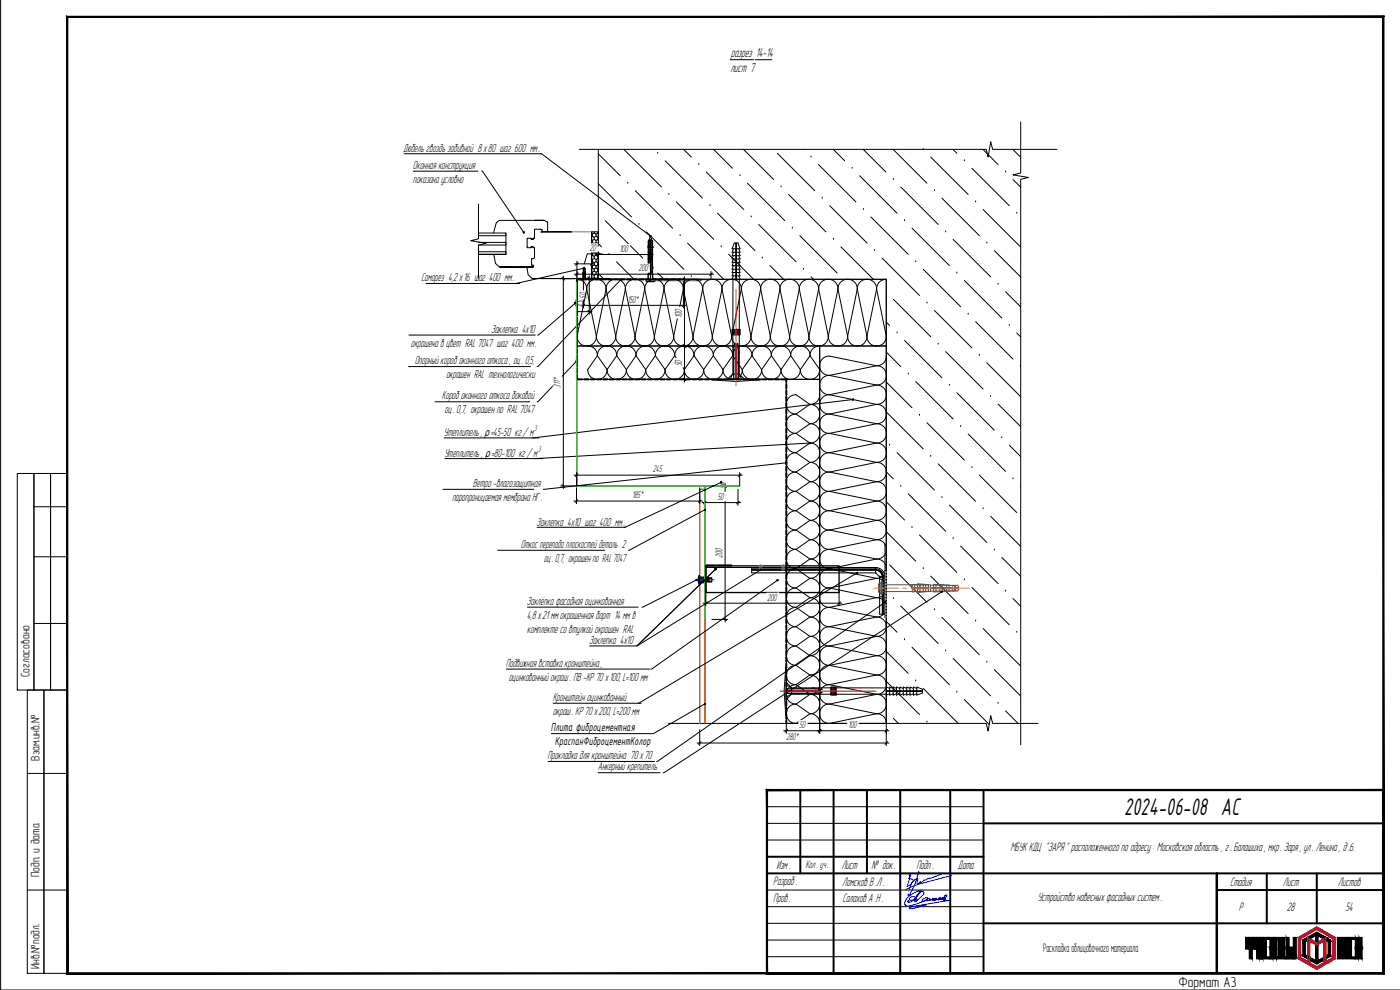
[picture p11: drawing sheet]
<svg xmlns="http://www.w3.org/2000/svg" width="420mm" height="297mm" viewBox="0 0 420 297" stroke-linecap="round" stroke-linejoin="round" font-family="sans-serif">
<defs><g id="words">
<text font-size="7.9" x="337.4" y="244.5">2024-06-08 АС</text>
<text font-size="4.4" x="353.7" y="296">Формат А3</text>
<g font-size="4">
<text x="219.4" y="17.1">разрез 14-14</text>
<text x="219.2" y="21.5">лист 7</text>
</g>
<g font-size="3.8">
<text x="165.3" y="219.4">Плита фиброцементная</text>
<text x="166.5" y="223.6">КраспанФиброцементКолор</text>
<text x="303.2" y="255.4">МБУК КДЦ &quot;ЗАРЯ &quot; расположенного по адресу : Московская область , г. Балашиха , мкр. Заря , ул. Ленина , д .6.</text>
<text x="233" y="260.8">Изм .</text>
<text x="252.5" y="260.8">Лист</text>
<text x="261.5" y="260.8">№ док .</text>
<text x="275.1" y="260.8">Подп .</text>
<text x="287.5" y="260.7">Дата</text>
<text x="232.1" y="265.6">Разраб .</text>
<text x="252.8" y="265.7">Ломсков В .Л .</text>
<text x="369.1" y="265.8">Стадия</text>
<text x="385" y="265.8">Лист</text>
<text x="401.5" y="265.8">Листов</text>
<text x="232.1" y="270.6">Пров .</text>
<text x="252.8" y="270.7">Салахов А .Н .</text>
<text x="311.5" y="270.3">Устройство навесных фасадных систем .</text>
<text x="371.8" y="273.3">Р</text>
<text x="386.2" y="273.3">28</text>
<text x="403.8" y="273.3">54</text>
</g>
<g font-size="3.7">
<text x="8.9" y="203.2" transform="rotate(-90 8.9 203.2)">Согласовано</text>
<text x="11.9" y="228.2" transform="rotate(-90 11.9 228.2)">Взам.инв.№</text>
<text x="11.9" y="263.2" transform="rotate(-90 11.9 263.2)">Подп. и дата</text>
<text x="313.1" y="285.8">Раскладка облицовочного материала</text>
<text x="11.9" y="290.7" transform="rotate(-90 11.9 290.7)">Инв.№подл.</text>
</g>
<g font-size="3.6">
<text x="121" y="45.7">Дюбель гвоздь забивной 8 х80 шаг 600 мм.</text>
<text x="123.9" y="50.6">Оконная конструкция</text>
<text x="123.9" y="54.8">показана условно</text>
<text x="126.4" y="84.3">Саморез 4,2 х16 шаг 400 мм.</text>
<text x="147.4" y="99.8">Заклепка 4x10</text>
<text x="123.3" y="104">окрашена в цвет RAL 7047 шаг 400 мм.</text>
<text x="124.5" y="109.3">Опорный короб оконного откоса , оц. 0,5,</text>
<text x="133.9" y="113.5">окрашен RAL технологически</text>
<text x="132.6" y="119.8">Короб оконного откоса боковой</text>
<text x="133.4" y="124">оц. 0,7, окрашен по RAL 7047</text>
<text x="133.2" y="130.8">Утеплитель , ρ=45-50 кг/ м</text>
<text x="133.4" y="137">Утеплитель , ρ=80-100 кг/ м</text>
<text x="141.9" y="146.1">Ветро -влагозащитная</text>
<text x="135.7" y="150.3">паропроницаемая мембрана НГ .</text>
<text x="161" y="157.7">Заклепка 4x10 шаг 400 мм.</text>
<text x="156.3" y="164.4">Откос перепада плоскостей деталь 2</text>
<text x="163.2" y="168.6">оц. 0,7, окрашен по RAL 7047</text>
<text x="158.2" y="181.4">Заклёпка фасадная оцинкованная</text>
<text x="158.2" y="185.6">4,8 х21 мм окрашенная борт 14 мм в</text>
<text x="158.2" y="189.9">комплекте со втулкой окрашен RAL</text>
<text x="176.8" y="193.3">Заклепка 4x10</text>
<text x="151.8" y="200">Подвижная вставка кронштейна ,</text>
<text x="152.7" y="204.2">оцинкованный окраш . ПВ -КР 70 х100, L=100 мм</text>
<text x="165.9" y="210.3">Кронштейн оцинкованный</text>
<text x="165.9" y="214.5">окраш. КР 70 х200, L=200 мм</text>
<text x="164.4" y="227.7">Прокладка для кронштейна 70 х70</text>
<text x="179.4" y="231.1">Анкерный крепитель</text>
</g>
<text font-size="3.3" x="241.7" y="260.3">Кол . уч.</text>
<g font-size="3">
<text x="176.9" y="75.4">20*</text>
<text x="185.9" y="75.6">100</text>
<text x="191.6" y="81.5">200</text>
<text x="176" y="89.6" transform="rotate(-90 176 89.6)">50</text>
<text x="188.3" y="90.8">150*</text>
<text x="204.6" y="95.3" transform="rotate(-90 204.6 95.3)">100</text>
<text x="204.6" y="109.9" transform="rotate(-90 204.6 109.9)">50</text>
<text x="168.3" y="116.4" transform="rotate(-90 168.3 116.4)">311*</text>
<text x="195.9" y="141.8">245</text>
<text x="189.7" y="149.5">185*</text>
<text x="215.4" y="150">50</text>
<text x="216.8" y="167.5" transform="rotate(-90 216.8 167.5)">200</text>
<text x="230.2" y="180.2">200</text>
<text x="239.9" y="218.4">50</text>
<text x="254.5" y="218.4">100</text>
<text x="236" y="222.1">280*</text>
</g>
<g font-size="2.5">
<text x="160.3" y="129.3">3</text>
<text x="161.5" y="135.6">3</text>
</g>
<g font-size=".5">
<text x="194.7" y="82" transform="rotate(90 194.7 82)">8/60</text>
<text x="195.3" y="82.2" transform="rotate(90 195.3 82.2)">MUNGO MPD-S</text>
</g>
</g></defs>
<path d="M179.6 44.8v39M175.1 83.8h90.9v133.3" fill="none" stroke="#000" stroke-width=".3"/>
<!-- layer: 0 -->
<g fill="none" stroke="#000" stroke-width=".3">
<path d="M.2 .1v296.9h420M219.1 17.9h7M226.6 17.9h5M306.3 36.6v15.3l-2.3 .6 4.6 .7-2.3 .6v169.7M121.3 46.1h41.2M124 51.4h19.4M144.5 51.4h.3l12.4 18.3M162.3 46.1l32.9 24.7M173.8 44.8h122.2l.5 2.3 .8-4.6 .6 2.3h19.3M143.6 61.2v10.5l-2.3 .5 4.6 .8-2.3 .6v9.9M172.3 79.2h6.1M173.1 78.4v5.9"/>
<path d="M173.5 78.8l-.8 .8M177.6 69.6h2v14h-2zM177.6 70.1l.2 .1M177.6 72l.2 .1M177.6 73.9l.2 .1M177.6 75.8l.2 .2M177.6 77.7l.2 .2M177.6 79.6l.2 .2M177.6 78.4v4.8M177.8 70.2v.7M177.8 72.1v.7M177.8 74v.7"/>
<path d="M177.8 76v.6M177.8 77.9v.6M177.8 79.8v.6M177.8 70.9l-.2 .1M177.8 72.8l-.2 .1M177.8 74.7l-.2 .1M177.8 76.6l-.2 .1M177.8 78.5l-.2 .1M177.8 70.9l.5 .3M177.8 72.8l.5 .3M177.8 74.7l.5 .3M177.8 76.6l.5 .3"/>
<path d="M177.8 78.5l.5 .3M177.9 78.8l-.7 .8M178.3 69.6v.3M178.3 71.2v.6M178.3 73.1v.6M178.3 75v.6M178.3 76.9v.6M178.3 78.8v.6M178.3 69.9l-.5 .3M178.3 71.8l-.5 .3M178.3 73.7l-.5 .3M178.3 75.6l-.5 .4"/>
<path d="M178.3 77.5l-.5 .4M178.3 79.4l-.5 .4M178.3 69.9l.6 .3M178.3 71.8l.6 .3M178.3 73.7l.6 .3M178.3 75.6l.6 .4M178.3 77.5l.6 .4M178.3 79.4l.6 .4M178.8 76.4h17.2M178.9 70.2v.7M178.9 72.1v.7M178.9 74v.7"/>
<path d="M178.9 76v.6M178.9 77.9v.6M178.9 79.8v.6M178.9 70.9l-.6 .3M178.9 72.8l-.6 .3M178.9 74.7l-.6 .3M178.9 76.6l-.6 .3M178.9 78.5l-.6 .3M178.9 70.9l.5 .3M178.9 72.8l.5 .3M178.9 74.7l.5 .3M178.9 76.6l.5 .3"/>
<path d="M178.9 78.5l.5 .3M179.4 69.6v.3M179.4 71.2v.6M179.4 73.1v.6M179.4 75v.6M179.4 76.9v.6M179.4 78.8v.6M179.4 69.9l-.5 .3M179.4 71.8l-.5 .3M179.4 73.7l-.5 .3M179.4 75.6l-.5 .4M179.4 77.5l-.5 .4"/>
<path d="M179.4 79.4l-.5 .4M179.4 69.9l.2 .1M179.4 71.8l.2 .1M179.4 73.7l.2 .1M179.4 75.6l.2 .1M179.4 77.5l.2 .1M179.4 79.4l.2 .1M179.6 71.1l-.2 .1M179.6 73l-.2 .1M179.6 74.9l-.2 .1M179.6 76.8l-.2 .1M179.6 78.7l-.2 .1"/>
<path d="M179.6 75.6v5.4M180 76l-.8 .8M180.7 76.2h-4.4l-1 3M195.2 75.6v8.8M195.6 76l-.8 .8M127.8 85.1h28.2M168.2 83.6h15.1M168.7 83.2l.8 .8M169.1 82.8v63.8M172.3 82.3h41.9M172.7 91l-11.1 9.5h-.2M172.8 83.5h4.9"/>
<path d="M173.4 93.5h4.3M173.5 81.9l-.8 .8M174.3 83.6v.1h2.1v-.1M174.3 91.6h31.6M175 81.9v.2l.7-.2-.8 .2 .1 .1M175 82.2v.2l.7-.2-.8 .3 .1 .1M175 82.6v.2l.7-.2-.8 .2 .1 .1M175 82.9v.2l.7-.2-.8 .2 .1 .1M175 81.7l.7-.1-.8 .2 .1 .1M175 83.2v.4M175.1 80.7l.2-.3-.2 1.1zM175.1 83.7v8.7"/>
<path d="M175.2 80.5l-20.6 4.6M175.5 91.2l-.8 .8M175.6 83.5l.1 .1M175.6 83.1l-.6 .1M175.6 80.7l-.6 1M175.6 81.5v-.9l-.3-.2-.3 .2v1.1M175.6 81.8v-.2l-.6 .3M175.6 82.2v-.2l-.6 .2M175.6 82.5v-.2l-.6 .3M175.6 82.8v-.2l-.6 .3M175.7 83.2l-.6 .2M175.7 83.2l-.5 .2 .4-.1"/>
<path d="M175.7 83.2l-.1 .3M176.4 93.1l.8 .8M176.4 83.1l.8 .8M176.8 82.7v11.6M177.6 81.5l.2 .2M177.8 81.7v.6M177.8 80.4l-.2 .1M177.8 82.3l-.2 .1M177.8 80.4l.5 .3M177.8 82.3l.5 .3M178.3 80.7v.7M178.3 82.6v.7"/>
<path d="M178.3 81.4l-.5 .3M178.3 83.3l-.5 .3-.2-.2M178.3 83.3l.6 .3 .5-.3M178.3 81.4l.6 .3M178.9 81.7v.6M178.9 80.4l-.6 .3M178.9 82.3l-.6 .3M178.9 80.4l.5 .3M178.9 82.3l.5 .3M179.4 80.7v.7M179.4 82.6v.7M179.4 81.4l-.5 .3"/>
<path d="M179.4 81.4h.2M179.4 83.3h.2M179.6 80.6l-.2 .1M179.6 82.5l-.2 .1M186.3 83.9l-24.9 26.1h-.2M196.4 83.8h14v.4h-14zM204.6 83.8h4.8M205 83.4l.8 .8M205.1 83.7v8.7M205.4 83v31.6M205.5 91.2l-.8 .8M213.4 81.5v2.4"/>
<path d="M213.8 81.9l-.8 .8M122.6 110h36.6M122.7 100.5h37.9M173 108.4l-11.6 12.2h-.2M204.6 113.8h4.8M204.6 103.8h4.8M205 113.4l.8 .8M205 103.4l.8 .8M256 119.9l-96.3 11.5M130.6 120.6h28.4M133.3 131.4h28.5M133.5 137.6h29.4"/>
<path d="M236 138.9l-72.9 7.9M243.1 132.9l-82.6 4.7M5.2 142.1h5v64.9h-5zM10.2 142.1h5v64.9h-5zM10.2 152h10M15.2 142.1h5v64.9h-5zM132.9 146.8h27.3M161.2 158.2h26.6M168.3 145.8h4.8M168.7 145.4l.8 .8M172.2 150.3h38.6M172.3 142.6h50.5"/>
<path d="M173 146.3v4.8M173 141.8v3.8M173.4 150l-.8 .7M173.4 142.2l-.7 .8M210 146.3v4.8M210.4 150l-.8 .7M210.7 150.8h11.6M211.5 146.8v4.8M211.6 152.9l-23 12.2M211.9 150.4l-.8 .8M213.6 145.8h4.8M216.4 144.7l-29 13.5"/>
<path d="M217.2 145.4l.8 .8M217.6 145v41.6M221.5 146.8v4.8M221.9 150.4l-.8 .8M222 141.8v3.8M222.4 142.2l-.8 .8M10.2 167.1h10M149.4 165.1h32.1M209 174l-16.3 8.2M211.8 170.3h51M211.8 177v4.8M214.8 170.8l-23.6 23"/>
<path d="M225.6 170.9h37.2a2.19 2.19 0 0 1 2.2 2.2v11.2M225.6 170.7h37.2M225.6 171h37.2M225.6 170.3v1.6h37.2M228.3 171l-37.4 22.8M233.3 174.1l-38 26.7M251.8 177v4.8M257.2 171.9l-65.7 39.1M262.8 170.3a2.8 2.8 0 0 1 2.8 2.8M262.8 170.7a2.4 2.4 0 0 1 2.4 2.4M262.8 171.1a2 2 0 0 1 2 2v11.2M262.8 171a2.04 2.04 0 0 1 2 2.1v11.2"/>
<path d="M262.8 170.7h.1M262.8 171.9h.1M262.8 171.9l1.2 1.2M262.8 170.3v1.6M264 173.1h.1M264 173.1v11.2h1.6v-11.2M264 173.1h1.6M265.2 173.1h.1M265.2 173.1v11.2M265.6 163.3h.4v14h-.4zM265.6 171.2h.4v14h-.4zM282.6 177.6l-83.5 54.2"/>
<path d="M10.2 187.1h10M158.3 182.2h33.2M177 193.8h13.8M211 181h41.6M212.2 180.6l-.8 .8M213.7 185.9h4.7M217.2 185.4l.8 .8M252.2 180.6l-.8 .8M265.6 180.7l-68.5 47.8M8.2 207h5v85h-5zM13.2 207h7v85h-7zM152 200.8h43"/>
<path d="M166 211h26.4M200.6 217.1h95.4l.5 2.2 .8-4.6 .6 2.4h13.6M210 218.9v4.8M211.6 211.2l-15.5 8.9h-30.6M235.2 219.3h31.6M236 217.1v3M236.4 218.8l-.8 .9M246 217.1v3M246.4 218.8l-.8 .9M266 217.1v6.6M266.4 218.8l-.8 .9M8.2 232.1h12"/>
<path d="M164.5 228.5h31.9M179.5 231.8h18.6M209.2 222.9h57.6M210.4 222.5l-.8 .8M266.4 222.5l-.8 .8M8.2 267h12"/>
</g>
<g fill="#fff" stroke="#fff" stroke-width=".3">
<path d="M188.2 88.6v2.4l3.8-2.4zM188.2 91l3.8-2.4v2.4z"/>
<path d="M173.9 87.3v2.4h2.4zM173.9 87.3h2.4v2.4z"/>
<path d="M176.8 73.2v2.4l3.3-2.4zM176.8 75.6l3.3-2.4v2.4z"/>
<path d="M202.4 107.6v2.4h2.4zM202.4 107.6h2.4v2.4z"/>
<path d="M202.4 92.2v3.2h2.4zM202.4 92.2h2.4v3.2z"/>
<path d="M214.6 164.1v3.5h2.4zM214.6 164.1h2.4v3.5z"/>
<path d="M230.1 178v2.4l3.5-2.4zM230.1 180.4l3.5-2.4v2.4z"/>
<path d="M235.9 219.9v2.4l4.2-2.4zM235.9 222.3l4.2-2.4v2.4z"/>
<path d="M215.3 147.8v2.4l2.4-2.4zM215.3 150.2l2.4-2.4v2.4z"/>
<path d="M239.8 216.2v2.5l2.4-2.5zM239.8 218.7l2.4-2.5v2.5z"/>
<path d="M254.4 216.2v2.5l3.2-2.5zM254.4 218.7l3.2-2.5v2.5z"/>
<path d="M189.6 147.3v2.4l3.8-2.4zM189.6 149.7l3.8-2.4v2.4z"/>
<path d="M166.1 112.9v3.6h2.4zM166.1 112.9h2.4v3.6z"/>
<path d="M195.9 139.6v2.4l3.3-2.4zM195.9 142l3.3-2.4v2.4z"/>
<path d="M191.5 79.3v2.4l3.5-2.4zM191.5 81.7l3.5-2.4v2.4z"/>
<path d="M185.8 73.3v2.5l3.2-2.5zM185.8 75.8l3.2-2.5v2.5z"/>
</g>
<!-- layer: MPD-S -->
<g fill="none" stroke="#000" stroke-width=".3">
<path d="M194.6 72.3v.4v-.4M194.6 73.7l-.2 .5 .3-.5M194.6 73.3v.4v-.4M194.6 74.7v-.4v.4M194.6 79.5v.5l.1-.5M194.6 78.5v.4zM194.6 77.5v.4zM194.6 76.4v.4zM194.6 75.4v.4l.1-.4M194.6 75.3l.5 .3-.1 .2-.4 .1v.4l.4 .1M194.6 72.4l.4 .1v.2l-.4 .1v.4l.5 .3-.4 .3M194.6 72.7h.1"/>
<path d="M194.6 74.7h.1M194.6 74.3h.1M194.6 73.3h.1M194.6 80l-.2 .4 .3-.4M194.6 78.9h.1M194.6 77.4h.4M194.6 77.9h.1M194.6 76.3l.4 .1M194.6 76.8h.1M194.6 75.8h.1M194.7 74.2l.4 .3-.1 .3-.4 .1v3.5l.4 .1M194.7 72.4v.4"/>
<path d="M194.7 73.2v1.6M194.7 75.3v.6M194.7 76.3v.6M194.7 77.4v.5M194.7 78.4v.6M194.7 79.4v1.7M194.8 72.1l.4-1.3 .4 1.3M194.9 71.7v.3M195 78.5l.1 .2-.5 .3v.4l.4 .1 .1 .2-.4 .3M195 77.4v.5l-.4 .1v.4l.4 .1M195 76.4v.5h-.4v.5h.4M195.1 72.3h-.5l.5-.3v9.7"/>
<path d="M195.5 72h-.2l-.1 1 .2 .5-.2 .5 .2 .5-.2 .6 .2 .5-.2 .5 .2 .5-.2 .5 .2 .6-.2 .5 .2 .5-.2 .5 .2 .5-.2 .5 .2 .6-.3 .8M195.5 72l.4 .3h-.6M195.5 71.7v.3M195.7 72.8v.4M195.7 73.7l-.4 .3 .1 .3h.5v.4l-.5 .1-.1 .3 .6 .3v.4h-.5l-.1 .3 .6 .3v.4l-.6 .3 .1 .3 .5 .1v.4l-.6 .3 .1 .2 .5 .1v.4l-.5 .1-.1 .2 .1 .3h.5l.1 .9-.3-.4h-.3v.5l.5 .1v.4l-.5 .1-.1 .2 .1 .2 .5 .1 .1 2.3M195.7 79v.4M195.7 78l.2 .4M195.7 76.9l.2 .5M195.7 75.9l.2 .4M195.7 72.7v.6M195.7 73.7v.6M195.7 74.8v3.7"/>
<path d="M195.7 78.9v.6M195.7 80v.5M195.7 74.9v.4M195.9 72.2v.5h-.5l-.1 .3 .1 .2 .5 .1 .1 .9-.3-.5M193.8 83.9h2.8l-.1 .5h-2.6zM194.1 84.4h2.2M194.6 81v-.4v.4M194.6 82v1.6M194.6 81h.1M194.6 80.6h.1M194.6 81.9h.3M194.7 80.5l.4 .3-.5 .3v2.6l-.2 .2"/>
<path d="M195 81.8l.2 .1M195.1 81.6l-.2 .3 .3 .5-.1-.2M195.3 81.6l.2 .3-.2 .2M195.5 81.9h.4M195.5 81.8l-.5 .2M195.7 81v.6M195.7 81.1v.4M195.9 82v1.6"/>
</g>
<!-- layer: dimensions -->
<circle cx="195.4" cy="84.4" r=".03" fill="none" stroke="#000" stroke-width=".3"/>
<!-- layer: 0 -->
<path d="M173.3 83.8l-.2 .2 .1 9.7 .1-9.8M173.4 83.8h40l-40 .1" fill="none" stroke="#00f" stroke-width=".3"/>
<g fill="none" stroke="#767676" stroke-width=".3">
<path d="M173.7 90.4l-.7 .1v-.5l-.2 .2-.1 1.2 .2 .5 .1-.1M173.7 91.5l-.7-.1v.4M173.7 90.4l1.1-.1v1.3l-1.1-.1M216.4 145l.1 .9-.3 .1 .3 .1M216.4 145v-.3h.6v.3M216.5 146.1h.4M217 145l-.1 .9 .3 .1-.3 .1M214.5 169.3l-.2 .2 .2 .1-.1 1.2h.7l-.1-1.2 .2-.1-.7-.1M227.9 169.8h.1v.6M228 170.4v.6h.6l-.1-.6M228 170.4h.1M228.5 170.4h.1"/>
<path d="M228.7 169.8h-.2v.6M228.7 169.7l-.6-.1-.3 .1M228.7 169.6v.1M234.6 169.8h.2v.6M234.7 170.4v.6h.7l-.1-.6M234.8 170.4h.1M235.3 170.4h.1M235.5 169.8h-.2v.6M235.5 169.7l-.7-.1-.2 .1M235.5 169.6l-.1 .1"/>
</g>
<g fill="none" stroke="#989898" stroke-width=".3">
<path d="M196.4 84l.2 .2M196.4 83.8v.1M197.1 83.8l.4 .4M197.3 83.8l-.4 .4M198 83.8l.4 .4M198.2 83.8l-.4 .4M198.9 83.8l.4 .4M199.1 83.8l-.4 .4M199.8 83.8l.4 .4M200 83.8l-.4 .4M200.7 83.8l.4 .4M200.9 83.8l-.4 .4"/>
<path d="M201.6 83.8l.4 .4M201.8 83.8l-.4 .4M202.5 83.8l.4 .4M202.7 83.8l-.4 .4M203.4 83.8l.4 .4M203.6 83.8l-.4 .4M204.3 83.8l.4 .4M204.5 83.8l-.4 .4M205.2 83.8l.4 .4M205.4 83.8l-.4 .4M206.1 83.8l.4 .4M206.3 83.8l-.4 .4"/>
<path d="M207 83.8l.4 .4M207.2 83.8l-.4 .4M207.9 83.8l.4 .4M208.1 83.8l-.4 .4M208.8 83.8l.4 .4M209 83.8l-.4 .4M209.7 83.8l.4 .4M209.9 83.8l-.4 .4M265.6 164.1l.4 .4M265.6 165l.4 .4M265.6 165.9l.4 .4M265.6 166.8l.4 .4"/>
<path d="M265.6 167.7l.4 .4M265.6 168.6l.4 .4M265.6 169.5l.4 .4M265.6 170.4l.4 .4M265.6 171.3l.4 .4M265.6 172.2l.4 .4M265.6 173.1l.4 .4M265.6 174l.4 .4M265.6 174.9l.4 .4M265.6 175.8l.4 .4M265.6 176.7l.4 .3M265.6 171.4l.4 .4"/>
<path d="M265.6 172.3l.4 .4M265.6 173.2l.4 .4M265.6 174.1l.4 .4M265.6 175l.4 .4M265.6 175.9l.4 .4M265.6 176.8l.4 .4M265.6 177.7l.4 .4M265.6 178.6l.4 .4M265.6 179.5l.4 .4M265.7 163.3l.3 .3M266 176.9l-.4 .4M266 175.9l-.4 .4"/>
<path d="M266 175.1l-.4 .4M266 174.2l-.4 .3M266 173.3l-.4 .4M266 172.4l-.4 .4M266 171.5l-.4 .4M266 170.6l-.4 .4M266 169.7l-.4 .4M266 168.8l-.4 .4M266 167.9l-.4 .4M266 167l-.4 .4M266 166.1l-.4 .4M266 165.2l-.4 .4"/>
<path d="M266 164.3l-.4 .4M266 163.4l-.4 .4M266 179.7l-.4 .4M266 178.8l-.4 .4M266 177.9l-.4 .4M266 177l-.4 .4M266 176.1l-.4 .4M266 175.2l-.4 .4M266 174.3l-.4 .4M266 173.4l-.4 .4M266 172.5l-.4 .4M266 171.6l-.4 .4"/>
<path d="M265.6 180.4l.4 .4M265.6 181.3l.4 .4M265.6 182.2l.4 .4M265.6 183.1l.4 .4M265.6 184l.4 .4M265.6 184.9l.3 .3M266 185.1l-.1 .1M266 184.2l-.4 .4M266 183.3l-.4 .4M266 182.4l-.4 .4M266 181.5l-.4 .4M266 180.6l-.4 .4"/>
</g>
<path d="M177.6 69.6v14" fill="none" stroke="#000" stroke-width=".3"/>
<g fill="none" stroke="#000" stroke-width=".3">
<path d="M148.1 76.3l.6 2.7 1.1 1 .4 .1M151.8 69.9v6.4M158.2 74.1l.1 .2h1M158.4 71.5h.9M158.4 71.5l-.2 .1v2.6M159.2 71.5l.3 .4h.4l.2-.4M159.4 74.2l.1-.2 .4-.1 .1 .4 .4 .1v2.9l-.3 .3M159.4 74.1l-.1 .2M159.5 79.4l.1 .1M159.6 77.6h.5M159.7 79.6h.3M159.7 77.6l-.2 .1v1.7"/>
<path d="M159.9 79.6l.3 .3-.4 .2M160.4 66.1h2.9h-13.5l-.9 .7-.7 3.1M162.5 68.9h.2l.1 .7M162.5 68.9l-2-.1-.1 2.6-.3 .1M162.6 69.5l-.3 .2M163.3 66.1l1 .5M164.2 66.6l.1 2.3M164.3 68.9l.2 .7M171.6 69.6h-9.1h9.1M150.1 80.1h9.9h-9.9h2.2M152.5 80.1h7.5M158 80.1l.5 2.4 1.1 1h.4"/>
<path d="M159.9 83.6h2.3M162.3 83.6h9.2h-11.6h11.6"/>
</g>
<g fill="none" stroke="#000" stroke-width=".3">
<path d="M143.6 69.9h8.2v.8h-8.2M143.6 75.5h8.2v.8h-8.2M143.6 72.7h8.2M143.6 73.5h8.2M151.8 72.6v.8M209.6 174.4l.3 1 .1-.9M209.8 173.7l2.6-.1v.8l-2.6-.1zM210 174.5v.3h1.6v-.3M210 173.5v-.3h1.6v.3M210 173.5h1.6M212 174.5h-2M212.1 173.7l-2.5-.1v.8l2.4-.1 1.6 .1"/>
<path d="M212.4 174.4h.3M212.6 173.3l-2.6 .2-.1-.9-.3 .9M212.6 173.4h1v1.2l-1.6-.1M212.7 173.5v.9zM212.7 173.6h-.3M213.6 173.6l-1.5 .1M213.6 173.4v1.2"/>
</g>
<g fill="none" stroke="#767676" stroke-width=".3">
<path d="M171.6 69.6h6M171.4 83.6h6.2M209.6 173.5l.2 .2M209.7 173.1l.3 .4M209.8 172.8l.2 .2M209.8 174.3l-.2 .2M210 175l-.2 .2M210 174.8h.1M210 173.2h.1M210.1 173.5l.1 .2M210.1 173.2l.6 .5M210.2 174.5l.3 .3"/>
<path d="M210.3 174.3l-.6 .6M210.5 174.5l-.4 .3M210.5 173.2l-.3 .3M210.6 173.2l.3 .3M210.6 174.5l.3 .3M210.7 174.3l-.2 .2M210.9 174.5l-.3 .3M210.9 173.5l.3 .2M210.9 173.2l-.3 .3M211 173.2l.4 .3M211.1 174.5l.3 .3M211.2 174.3l-.2 .2"/>
<path d="M211.4 174.5l-.4 .3M211.4 173.2l-.3 .3M211.4 173.5l.2 .2M211.5 173.2l.1 .1M211.5 174.5l.1 .1M211.6 173.4l-.1 .1M211.6 174.7l-.1 .1M211.6 174.3l-.2 .2M211.9 173.5l.1 .2M212 174.3l-.1 .2M212.2 173.4l.2 .2M212.4 174.4l-.2 .2"/>
<path d="M212.6 173.4l.2 .2M212.8 174.4l-.2 .2M213 173.4l.2 .2M213.3 174.4l-.3 .2M213.5 173.4h.1M213.6 174.5l-.1 .1"/>
</g>
<g fill="none" stroke="#000" stroke-width=".3">
<path d="M173.1 83.8h92.9v20h-92.9zM173.2 83.8a2.82 2.82 0 0 1 2.9 2.9M176.1 86.7a2.9 2.9 0 0 1 2.9-2.9 2.9 2.9 0 0 1 2.9 2.9M176.1 86.7l-2.9 14.2a2.9 2.9 0 0 0 2.9 2.9 2.9 2.9 0 0 0 2.9-2.9M176.1 86.7l2.9 14.2M181.9 86.7a2.9 2.9 0 0 1 2.9-2.9 2.9 2.9 0 0 1 2.9 2.9M181.9 86.7l-2.9 14.2M181.9 86.7l2.9 14.2M187.7 86.7a2.9 2.9 0 0 1 2.9-2.9 2.9 2.9 0 0 1 2.9 2.9M187.7 86.7l-2.9 14.2M187.7 86.7l2.9 14.2M193.5 86.7a2.9 2.9 0 0 1 2.9-2.9 2.9 2.9 0 0 1 2.9 2.9"/>
<path d="M193.5 86.7l-2.9 14.2M193.5 86.7l2.9 14.2M199.3 86.7a2.9 2.9 0 0 1 2.9-2.9 2.9 2.9 0 0 1 2.9 2.9M199.3 86.7l-2.9 14.2M199.3 86.7l2.9 14.2M205.1 86.7a2.9 2.9 0 0 1 2.9-2.9 2.9 2.9 0 0 1 2.9 2.9M205.1 86.7l-2.9 14.2M205.1 86.7l2.9 14.2M210.9 86.7a2.9 2.9 0 0 1 2.9-2.9 2.9 2.9 0 0 1 2.9 2.9M210.9 86.7l-2.9 14.2M210.9 86.7l2.9 14.2M216.7 86.7a2.9 2.9 0 0 1 2.9-2.9 2.9 2.9 0 0 1 2.9 2.9"/>
<path d="M216.7 86.7l-2.9 14.2M216.7 86.7l2.9 14.2M222.5 86.7a2.9 2.9 0 0 1 2.9-2.9 2.9 2.9 0 0 1 2.9 2.9M222.5 86.7l-2.9 14.2M222.5 86.7l2.9 14.2M228.3 86.7a2.9 2.9 0 0 1 2.9-2.9 2.9 2.9 0 0 1 2.9 2.9M228.3 86.7l-2.9 14.2M228.3 86.7l2.9 14.2M234.1 86.7a2.9 2.9 0 0 1 2.9-2.9 2.9 2.9 0 0 1 2.9 2.9M234.1 86.7l-2.9 14.2M234.1 86.7l2.9 14.2M239.9 86.7a2.9 2.9 0 0 1 2.9-2.9 2.9 2.9 0 0 1 2.9 2.9"/>
<path d="M239.9 86.7l-2.9 14.2M239.9 86.7l2.9 14.2M245.7 86.7a2.9 2.9 0 0 1 2.9-2.9 2.9 2.9 0 0 1 2.9 2.9M245.7 86.7l-2.9 14.2M245.7 86.7l2.9 14.2M251.5 86.7a2.9 2.9 0 0 1 2.9-2.9 2.9 2.9 0 0 1 2.9 2.9M251.5 86.7l-2.9 14.2M251.5 86.7l2.9 14.2M257.3 86.7a2.9 2.9 0 0 1 2.9-2.9 2.9 2.9 0 0 1 2.9 2.9M257.3 86.7l-2.9 14.2M257.3 86.7l2.9 14.2M263.1 86.7l2.9 14.2a2.9 2.9 0 0 1-2.9 2.9 2.9 2.9 0 0 1-2.9-2.9"/>
<path d="M263.1 86.7l-2.9 14.2M266 83.8a2.82 2.82 0 0 0-2.9 2.9M173.1 103.8h72.9v10h-72.9zM176.4 103.8a2.82 2.82 0 0 1 2.9 2.9M179 100.9a2.9 2.9 0 0 0 2.9 2.9 2.9 2.9 0 0 0 2.9-2.9M179.3 106.7a2.9 2.9 0 0 1 2.9-2.9 2.9 2.9 0 0 1 2.9 2.9M179.3 106.7l-2.9 4.2a2.9 2.9 0 0 0 2.9 2.9 2.9 2.9 0 0 0 2.9-2.9M179.3 106.7l2.9 4.2M182.2 110.9a2.9 2.9 0 0 0 2.9 2.9 2.9 2.9 0 0 0 2.9-2.9M184.8 100.9a2.9 2.9 0 0 0 2.9 2.9 2.9 2.9 0 0 0 2.9-2.9M185.1 106.7a2.9 2.9 0 0 1 2.9-2.9 2.9 2.9 0 0 1 2.9 2.9M185.1 106.7l-2.9 4.2"/>
<path d="M185.1 106.7l2.9 4.2M188 110.9a2.9 2.9 0 0 0 2.9 2.9 2.9 2.9 0 0 0 2.9-2.9M190.6 100.9a2.9 2.9 0 0 0 2.9 2.9 2.9 2.9 0 0 0 2.9-2.9M190.9 106.7a2.9 2.9 0 0 1 2.9-2.9 2.9 2.9 0 0 1 2.9 2.9M190.9 106.7l-2.9 4.2M190.9 106.7l2.9 4.2M193.8 110.9a2.9 2.9 0 0 0 2.9 2.9 2.9 2.9 0 0 0 2.9-2.9M196.4 100.9a2.9 2.9 0 0 0 2.9 2.9 2.9 2.9 0 0 0 2.9-2.9M196.7 106.7a2.9 2.9 0 0 1 2.9-2.9 2.9 2.9 0 0 1 2.9 2.9M196.7 106.7l-2.9 4.2M196.7 106.7l2.9 4.2M199.6 110.9a2.9 2.9 0 0 0 2.9 2.9 2.9 2.9 0 0 0 2.9-2.9"/>
<path d="M202.2 100.9a2.9 2.9 0 0 0 2.9 2.9 2.9 2.9 0 0 0 2.9-2.9M202.5 106.7a2.9 2.9 0 0 1 2.9-2.9 2.9 2.9 0 0 1 2.9 2.9M202.5 106.7l-2.9 4.2M202.5 106.7l2.9 4.2M205.4 110.9a2.9 2.9 0 0 0 2.9 2.9 2.9 2.9 0 0 0 2.9-2.9M208 100.9a2.9 2.9 0 0 0 2.9 2.9 2.9 2.9 0 0 0 2.9-2.9M208.3 106.7a2.9 2.9 0 0 1 2.9-2.9 2.9 2.9 0 0 1 2.9 2.9M208.3 106.7l-2.9 4.2M208.3 106.7l2.9 4.2M211.2 110.9a2.9 2.9 0 0 0 2.9 2.9 2.9 2.9 0 0 0 2.9-2.9M213.8 100.9a2.9 2.9 0 0 0 2.9 2.9 2.9 2.9 0 0 0 2.9-2.9M214.1 106.7a2.9 2.9 0 0 1 2.9-2.9 2.9 2.9 0 0 1 2.9 2.9"/>
<path d="M214.1 106.7l-2.9 4.2M214.1 106.7l2.9 4.2M217 110.9a2.9 2.9 0 0 0 2.9 2.9 2.9 2.9 0 0 0 2.9-2.9M219.6 100.9a2.9 2.9 0 0 0 2.9 2.9 2.9 2.9 0 0 0 2.9-2.9M219.9 106.7a2.9 2.9 0 0 1 2.9-2.9 2.9 2.9 0 0 1 2.9 2.9M219.9 106.7l-2.9 4.2M219.9 106.7l2.9 4.2M222.8 110.9a2.9 2.9 0 0 0 2.9 2.9 2.9 2.9 0 0 0 2.9-2.9M225.4 100.9a2.9 2.9 0 0 0 2.9 2.9 2.9 2.9 0 0 0 2.9-2.9M225.7 106.7a2.91 2.91 0 0 1 2.9-2.9 2.91 2.91 0 0 1 2.9 2.9M225.7 106.7l-2.9 4.2M225.7 106.7l2.9 4.2"/>
<path d="M228.6 110.9a2.91 2.91 0 0 0 2.9 2.9 2.91 2.91 0 0 0 2.9-2.9M231.2 100.9a2.9 2.9 0 0 0 2.9 2.9 2.9 2.9 0 0 0 2.9-2.9M231.5 106.7a2.9 2.9 0 0 1 2.9-2.9 2.9 2.9 0 0 1 2.9 2.9M231.5 106.7l-2.9 4.2M231.5 106.7l2.9 4.2M234.4 110.9a2.9 2.9 0 0 0 2.9 2.9 2.9 2.9 0 0 0 2.9-2.9M236 113.8h10v103.3h-10zM237 100.9a2.9 2.9 0 0 0 2.9 2.9 2.9 2.9 0 0 0 2.9-2.9M237.3 106.7a2.9 2.9 0 0 1 2.9-2.9 2.9 2.9 0 0 1 2.9 2.9M237.3 106.7l-2.9 4.2M237.3 106.7l2.9 4.2M242.8 100.9a2.9 2.9 0 0 0 2.9 2.9 2.9 2.9 0 0 0 2.9-2.9"/>
<path d="M243.1 106.7l2.9 4.2a2.9 2.9 0 0 1-2.9 2.9 2.9 2.9 0 0 1-2.9-2.9M243.1 106.7l-2.9 4.2M246 103.8a2.82 2.82 0 0 0-2.9 2.9M246 103.8h20v113.3h-20zM246 118.4a2.82 2.82 0 0 1-2.9 2.9M248.6 100.9a2.9 2.9 0 0 0 2.9 2.9 2.9 2.9 0 0 0 2.9-2.9M248.9 118.4a2.9 2.9 0 0 0-2.9 2.9 2.9 2.9 0 0 0 2.9 2.9M248.9 112.6a2.9 2.9 0 0 0-2.9 2.9 2.9 2.9 0 0 0 2.9 2.9M248.9 118.4l14.2 2.9M248.9 112.6l14.2 2.9M254.4 100.9a2.9 2.9 0 0 0 2.9 2.9 2.9 2.9 0 0 0 2.9-2.9M263.1 115.5a2.9 2.9 0 0 1 2.9 2.9 2.9 2.9 0 0 1-2.9 2.9"/>
<path d="M263.1 109.7a2.9 2.9 0 0 1 2.9 2.9 2.9 2.9 0 0 1-2.9 2.9M263.1 109.7l-14.2-2.9a2.9 2.9 0 0 0-2.9 2.9 2.9 2.9 0 0 0 2.9 2.9M263.1 115.5l-14.2 2.9M263.1 109.7l-14.2 2.9M266 106.8a2.82 2.82 0 0 1-2.9 2.9M238.9 135.8a2.9 2.9 0 0 0-2.9 2.9 2.9 2.9 0 0 0 2.9 2.9M238.9 130a2.9 2.9 0 0 0-2.9 2.9 2.9 2.9 0 0 0 2.9 2.9M238.9 124.2a2.9 2.9 0 0 0-2.9 2.9 2.9 2.9 0 0 0 2.9 2.9M238.9 135.8l4.2 2.9M238.9 130l4.2 2.9M238.9 124.2l4.2 2.9M243.1 138.7a2.9 2.9 0 0 1 2.9 2.9 2.9 2.9 0 0 1-2.9 2.9"/>
<path d="M243.1 132.9a2.9 2.9 0 0 1 2.9 2.9 2.9 2.9 0 0 1-2.9 2.9M243.1 127.1a2.9 2.9 0 0 1 2.9 2.9 2.9 2.9 0 0 1-2.9 2.9M243.1 121.3a2.9 2.9 0 0 1 2.9 2.9 2.9 2.9 0 0 1-2.9 2.9M243.1 121.3l-4.2-2.9a2.9 2.9 0 0 0-2.9 2.9 2.9 2.9 0 0 0 2.9 2.9M243.1 138.7l-4.2 2.9M243.1 132.9l-4.2 2.9M243.1 127.1l-4.2 2.9M243.1 121.3l-4.2 2.9M248.9 135.8a2.9 2.9 0 0 0-2.9 2.9 2.9 2.9 0 0 0 2.9 2.9M248.9 130a2.9 2.9 0 0 0-2.9 2.9 2.9 2.9 0 0 0 2.9 2.9M248.9 124.2a2.9 2.9 0 0 0-2.9 2.9 2.9 2.9 0 0 0 2.9 2.9M248.9 135.8l14.2 2.9"/>
<path d="M248.9 130l14.2 2.9M248.9 124.2l14.2 2.9M263.1 138.7a2.9 2.9 0 0 1 2.9 2.9 2.9 2.9 0 0 1-2.9 2.9M263.1 132.9a2.9 2.9 0 0 1 2.9 2.9 2.9 2.9 0 0 1-2.9 2.9M263.1 127.1a2.9 2.9 0 0 1 2.9 2.9 2.9 2.9 0 0 1-2.9 2.9M263.1 121.3a2.9 2.9 0 0 1 2.9 2.9 2.9 2.9 0 0 1-2.9 2.9M263.1 138.7l-14.2 2.9M263.1 132.9l-14.2 2.9M263.1 127.1l-14.2 2.9M263.1 121.3l-14.2 2.9M238.9 159a2.9 2.9 0 0 0-2.9 2.9 2.9 2.9 0 0 0 2.9 2.9M238.9 153.2a2.9 2.9 0 0 0-2.9 2.9 2.9 2.9 0 0 0 2.9 2.9"/>
<path d="M238.9 147.4a2.9 2.9 0 0 0-2.9 2.9 2.9 2.9 0 0 0 2.9 2.9M238.9 141.6a2.9 2.9 0 0 0-2.9 2.9 2.9 2.9 0 0 0 2.9 2.9M238.9 159l4.2 2.9M238.9 153.2l4.2 2.9M238.9 147.4l4.2 2.9M238.9 141.6l4.2 2.9M243.1 156.1a2.9 2.9 0 0 1 2.9 2.9 2.9 2.9 0 0 1-2.9 2.9M243.1 150.3a2.9 2.9 0 0 1 2.9 2.9 2.9 2.9 0 0 1-2.9 2.9M243.1 144.5a2.9 2.9 0 0 1 2.9 2.9 2.9 2.9 0 0 1-2.9 2.9M243.1 156.1l-4.2 2.9M243.1 150.3l-4.2 2.9M243.1 144.5l-4.2 2.9"/>
<path d="M248.9 159a2.9 2.9 0 0 0-2.9 2.9 2.9 2.9 0 0 0 2.9 2.9M248.9 153.2a2.9 2.9 0 0 0-2.9 2.9 2.9 2.9 0 0 0 2.9 2.9M248.9 147.4a2.9 2.9 0 0 0-2.9 2.9 2.9 2.9 0 0 0 2.9 2.9M248.9 141.6a2.9 2.9 0 0 0-2.9 2.9 2.9 2.9 0 0 0 2.9 2.9M248.9 159l14.2 2.9M248.9 153.2l14.2 2.9M248.9 147.4l14.2 2.9M248.9 141.6l14.2 2.9M263.1 156.1a2.9 2.9 0 0 1 2.9 2.9 2.9 2.9 0 0 1-2.9 2.9M263.1 150.3a2.9 2.9 0 0 1 2.9 2.9 2.9 2.9 0 0 1-2.9 2.9M263.1 144.5a2.9 2.9 0 0 1 2.9 2.9 2.9 2.9 0 0 1-2.9 2.9M263.1 156.1l-14.2 2.9"/>
<path d="M263.1 150.3l-14.2 2.9M263.1 144.5l-14.2 2.9M238.9 176.4a2.9 2.9 0 0 0-2.9 2.9 2.9 2.9 0 0 0 2.9 2.9M238.9 170.6a2.9 2.9 0 0 0-2.9 2.9 2.9 2.9 0 0 0 2.9 2.9M238.9 164.8a2.9 2.9 0 0 0-2.9 2.9 2.9 2.9 0 0 0 2.9 2.9M238.9 176.4l4.2 2.9M238.9 170.6l4.2 2.9M238.9 164.8l4.2 2.9M243.1 179.3a2.9 2.9 0 0 1 2.9 2.9 2.9 2.9 0 0 1-2.9 2.9M243.1 173.5a2.9 2.9 0 0 1 2.9 2.9 2.9 2.9 0 0 1-2.9 2.9M243.1 167.7a2.9 2.9 0 0 1 2.9 2.9 2.9 2.9 0 0 1-2.9 2.9M243.1 161.9a2.9 2.9 0 0 1 2.9 2.9 2.9 2.9 0 0 1-2.9 2.9"/>
<path d="M243.1 179.3l-4.2 2.9M243.1 173.5l-4.2 2.9M243.1 167.7l-4.2 2.9M243.1 161.9l-4.2 2.9M248.9 176.4a2.9 2.9 0 0 0-2.9 2.9 2.9 2.9 0 0 0 2.9 2.9M248.9 170.6a2.9 2.9 0 0 0-2.9 2.9 2.9 2.9 0 0 0 2.9 2.9M248.9 164.8a2.9 2.9 0 0 0-2.9 2.9 2.9 2.9 0 0 0 2.9 2.9M248.9 176.4l14.2 2.9M248.9 170.6l14.2 2.9M248.9 164.8l14.2 2.9M263.1 179.3a2.9 2.9 0 0 1 2.9 2.9 2.9 2.9 0 0 1-2.9 2.9M263.1 173.5a2.9 2.9 0 0 1 2.9 2.9 2.9 2.9 0 0 1-2.9 2.9"/>
<path d="M263.1 167.7a2.9 2.9 0 0 1 2.9 2.9 2.9 2.9 0 0 1-2.9 2.9M263.1 161.9a2.9 2.9 0 0 1 2.9 2.9 2.9 2.9 0 0 1-2.9 2.9M263.1 179.3l-14.2 2.9M263.1 173.5l-14.2 2.9M263.1 167.7l-14.2 2.9M263.1 161.9l-14.2 2.9M238.9 199.6a2.9 2.9 0 0 0-2.9 2.9 2.9 2.9 0 0 0 2.9 2.9M238.9 193.8a2.9 2.9 0 0 0-2.9 2.9 2.9 2.9 0 0 0 2.9 2.9M238.9 188a2.9 2.9 0 0 0-2.9 2.9 2.9 2.9 0 0 0 2.9 2.9M238.9 182.2a2.9 2.9 0 0 0-2.9 2.9 2.9 2.9 0 0 0 2.9 2.9M238.9 199.6l4.2 2.9M238.9 193.8l4.2 2.9"/>
<path d="M238.9 188l4.2 2.9M238.9 182.2l4.2 2.9M243.1 196.7a2.9 2.9 0 0 1 2.9 2.9 2.9 2.9 0 0 1-2.9 2.9M243.1 190.9a2.9 2.9 0 0 1 2.9 2.9 2.9 2.9 0 0 1-2.9 2.9M243.1 185.1a2.9 2.9 0 0 1 2.9 2.9 2.9 2.9 0 0 1-2.9 2.9M243.1 196.7l-4.2 2.9M243.1 190.9l-4.2 2.9M243.1 185.1l-4.2 2.9M248.9 199.6a2.9 2.9 0 0 0-2.9 2.9 2.9 2.9 0 0 0 2.9 2.9M248.9 193.8a2.9 2.9 0 0 0-2.9 2.9 2.9 2.9 0 0 0 2.9 2.9M248.9 188a2.9 2.9 0 0 0-2.9 2.9 2.9 2.9 0 0 0 2.9 2.9M248.9 182.2a2.9 2.9 0 0 0-2.9 2.9 2.9 2.9 0 0 0 2.9 2.9"/>
<path d="M248.9 199.6l14.2 2.9M248.9 193.8l14.2 2.9M248.9 188l14.2 2.9M248.9 182.2l14.2 2.9M263.1 196.7a2.9 2.9 0 0 1 2.9 2.9 2.9 2.9 0 0 1-2.9 2.9M263.1 190.9a2.9 2.9 0 0 1 2.9 2.9 2.9 2.9 0 0 1-2.9 2.9M263.1 185.1a2.9 2.9 0 0 1 2.9 2.9 2.9 2.9 0 0 1-2.9 2.9M263.1 196.7l-14.2 2.9M263.1 190.9l-14.2 2.9M263.1 185.1l-14.2 2.9M238.9 211.3a2.9 2.9 0 0 0-2.9 2.9 2.9 2.9 0 0 0 2.9 2.9l4.2-2.9M238.9 205.4a2.91 2.91 0 0 0-2.9 2.9 2.91 2.91 0 0 0 2.9 3"/>
<path d="M238.9 211.3l4.2 2.9M238.9 205.4l4.2 2.9M243.1 208.3a2.91 2.91 0 0 1 2.9 2.9 2.91 2.91 0 0 1-2.9 3M243.1 214.2a2.82 2.82 0 0 1 2.9 2.9M243.1 202.5a2.9 2.9 0 0 1 2.9 2.9 2.9 2.9 0 0 1-2.9 2.9M243.1 208.3l-4.2 3M243.1 202.5l-4.2 2.9M248.9 211.3a2.9 2.9 0 0 0-2.9 2.9 2.9 2.9 0 0 0 2.9 2.9l14.2-2.9M248.9 205.4a2.91 2.91 0 0 0-2.9 2.9 2.91 2.91 0 0 0 2.9 3M248.9 211.3l14.2 2.9M248.9 205.4l14.2 2.9M263.1 208.3a2.91 2.91 0 0 1 2.9 2.9 2.91 2.91 0 0 1-2.9 3"/>
<path d="M263.1 214.2a2.79 2.79 0 0 1 2.9 2.9M263.1 202.5a2.9 2.9 0 0 1 2.9 2.9 2.9 2.9 0 0 1-2.9 2.9M263.1 208.3l-14.2 3M263.1 202.5l-14.2 2.9"/>
</g>
<!-- layer: Alucom -->
<g fill="none" stroke="#000" stroke-width=".3">
<path d="M220.1 76.7l-.4 1h1.1M220.1 75.7l-.4 1h1.1M220.1 78.7l-.4 1h1.1M220.1 79.7l-.4 1.1h1.1M220.1 74.6l-.4 1.1h1.1M220.1 77.7l-.4 1h1.1M220.8 74.6h-1.1l.7-1.7h.4v10.9h-1.1l.4-1M221 74.6h1.1l-.6-1.7h-.5v10.9h1.1l-.4-1M221.7 79.7l.4 1.1h-1.1M221.7 75.7l.4 1h-1.1M221.7 74.6l.4 1.1h-1.1M221.7 77.7l.4 1h-1.1"/>
<path d="M221.7 78.7l.4 1h-1.1M221.7 76.7l.4 1h-1.1M219.7 99.3h2.4v.2h-2.4zM219.7 98.8h2.4v.3h-2.4zM219.7 99.8h2.4v.2h-2.4zM219.9 99.1v.2M219.9 99.5v.3M220 83.8l-.1 15M220.1 80.8l-.4 1h1.1M220.1 81.8l-.4 1h1.1M221.7 81.8l.4 1h-1.1M221.7 80.8l.4 1h-1.1"/>
<path d="M221.9 83.8v15M221.9 99.1v.2M221.9 99.5v.3M213.7 113.8h14.4v.2l-7.3 .5-7.1-.5zM219.3 113.8l.6-1.6h1.9l.7 1.6M219.7 100.3h2.4v.2h-2.4zM219.9 112.2l-1.3 1.4v.2M219.9 100v.3M219.9 100.5v11.7M220.2 113.8v-8.7l.2-2.1 .3 1.4v9.4M221.1 113.8v-8.7l.3-2.1 .2 1.4v9.4M221.8 112.2l1.4 1.4v.2"/>
<path d="M221.9 100v.3M221.9 100.5v11.8M235.8 200.2h.2v14.3h-.2l-.5-7zM236 205.7l1.6 .6v1.9l-1.6 .8M236 207.6h8.7l2.1 .2-2.1 .3h-8.7M236 206.6h9.4l1.4 .3-1.4 .2h-9.4M236 205l1.6 1.3M237.5 208.3h11.8M237.6 206.4h11.7M237.6 208.2l-1.4 1.5h-.2M249.3 206.1h.2v2.4h-.2zM249.5 206.4h.3"/>
<path d="M249.5 208.3h.3M249.8 206.1h.2v2.4h-.2zM250 206.4h.3M250 208.3h.3M250.3 206.1h.2v2.4h-.2zM250.5 206.4h.2M250.5 208.3h.2M250.7 206.1h.3v2.4h-.3zM251 206.4h15M251 208.3h15M267 206.6l-1-.5v1.1h10.9v-.4l-1.8-.7v1.1M267 207.5v1.1l1.1-.4"/>
<path d="M268.1 206.6l-1.1-.5v1.1M268.1 207.5v1.1l.9-.4M269 207.5v1.1l1-.4M269 206.5l-.9-.4v1.1M270 206.6l-1-.5v1.1M270 207.5v1.1l1.1-.4M271.1 206.6l-1.1-.5v1.1M271.1 207.5v1.1l1-.4M272.1 207.5v1.1l1-.4M272.1 206.6l-1-.5v1.1M273.1 206.5l-1-.4v1.1M273.1 207.5v1.1l1-.4"/>
<path d="M274.1 206.6l-1-.5v1.1M274.1 207.5v1.1l1-.4M275.1 207.5v1.1l1.8-.7v-.4h-10.9v1.1l1-.4M275.1 206.6l-1-.5v1.1"/>
</g>
<path d="M220.9 86.9v28.8M234.1 207.4h28.8" fill="none" stroke="#f00" stroke-width=".3"/>
<!-- layer: 0 -->
<g fill="#000" stroke="#000" stroke-width=".3">
<path d="M230 236.9l.4 .3 185-.3zM230.4 237.2l185-.3-.4 .3zM415.4 236.9l-.4 .3 .4 55zM415 237.2l.4 55-.4-.3zM230 292.2h185.4l-.4-.3zM230 292.2l.4-.3h184.6zM230 236.9v55.3l.4-.3zM230 236.9l.4 .3v54.7z"/>
<path d="M20 292.2l395-.3h-394.6zM20 292.2l395-.3 .4 .3zM415 5.2v286.7l.4 .3zM415 5.2l.4-.3v287.3zM20.4 5.2h394.6l.4-.3zM20 4.9h395.4l-395 .3zM20 4.9l.4 287v-286.7zM20 4.9l.4 287-.4 .3z"/>
</g>
<path d="M175.3 82.3h.1M175.3 80.1v1.9M175.3 82.5v1.9" fill="none" stroke="#ff0" stroke-width=".3"/>
<g fill="none" stroke="#000" stroke-width=".59">
<path d="M173.1 85.8v1.3M173.1 87.7v1.3M173.1 89.6v1.3M173.1 91.5v1.3M173.1 93.4v1.3M173.1 95.3v1.3M173.1 97.2v1.3M173.1 99.1v1.3M174.1 83.8h-1v1.4M174.8 83.8h1.2M176.7 83.8h1.2M178.6 83.8h1.2"/>
<path d="M180.5 83.8h1.2M182.4 83.8h1.2M184.3 83.8h1.2M186.2 83.8h1.3M188.1 83.8h1.3M190 83.8h1.3M191.9 83.8h1.3M193.8 83.8h1.3M195.7 83.8h1.3M197.6 83.8h1.3M199.5 83.8h1.3M201.4 83.8h1.3"/>
<path d="M203.3 83.8h1M173.1 112.5v1.3h1.6M173.1 101v1.3M173.1 102.9v1.3M173.1 104.8v1.3M173.1 106.8v1.2M173.1 108.7v1.2M173.1 110.6v1.2M175.4 113.8h1.2M177.3 113.8h1.2M179.2 113.8h1.2M181.1 113.8h1.3"/>
<path d="M183 113.8h1.3M184.9 113.8h1.3M186.8 113.8h1.3M188.7 113.8h1.3M190.6 113.8h1.3M192.5 113.8h1.3M194.4 113.8h1.3M196.3 113.8h1.3M198.2 113.8h1.3M200.1 113.8h1.3M202 113.8h1.3M203.9 113.8h1.3"/>
<path d="M205.8 113.8h1.3M207.8 113.8h1.2M209.7 113.8h1.2M211.6 113.8h1.2M213.5 113.8h1.2M215.4 113.8h1.2M217.3 113.8h1.2M219.2 113.8h1.3M221.1 113.8h1.3M223 113.8h1.3M224.9 113.8h1.3M226.8 113.8h1.3"/>
<path d="M228.7 113.8h1.3M230.6 113.8h1.3M232.5 113.8h1.3M234.4 113.8h1.6v.8M236 115.3v1.2M236 117.2v1.2M236 119.1v1.2M236 121v1.2M236 122.9v1.2M236 124.8v1.3M236 126.7v1.3M236 128.6v1.3"/>
<path d="M236 130.5v1.3M236 132.4v1.3M236 134.3v1.3M236 136.2v1.3M236 138.1v1.3M236 140v1.3M236 141.9v1.3M236 143.8v1.3M236 145.7v1.3M236 147.6v1.3M236 149.5v1.3M236 151.5v1.2"/>
<path d="M236 153.4v1.2M236 155.3v1.2M236 157.2v1.2M236 159.1v1.2M236 161v1.2M236 162.9v1.3M236 164.8v1.3M236 166.7v1.3M236 168.6v1.3M236 170.5v1.3M236 172.4v1.3M236 174.3v1.3"/>
<path d="M236 176.2v1.3M236 178.1v1.3M236 180v1.3M236 181.9v1.3M236 183.8v1.3M236 185.7v1.3M236 187.6v1.3M236 189.6v1.2M236 191.5v1.2M236 193.4v1.2M236 195.3v1.2M236 197.2v1.2"/>
<path d="M236 199.1v1.2M236 201v1.3M236 202.9v1.3M236 204.8v1.3M236 206.7v1.3M236 208.6v1.3M236 210.5v1.3M236 212.4v1.3M236 214.3v1.3M236 216.2v.9"/>
</g>
<g fill="none" stroke="#000" stroke-width=".3">
<path d="M179.6 46.2l6.6 6.5M179.6 55.1l9.9 10M187.3 44.9l11.2 11.2M188.4 55h.1M190.6 57.2l11.3 11.3M197.4 46h.1M199.6 48.2l11.2 11.3M200.7 58.3h.1M205.2 44.8l2.3 2.3M209.7 49.4h.1M212 51.6l11.2 11.3M214.2 44.8l5.6 5.7"/>
<path d="M222.1 52.7h.1M223.1 44.8l9.1 9.1M224.3 55l11.2 11.2M233.3 46l11.2 11.2M234.4 56.1h.1M236.7 58.3l11.2 11.3M241.1 44.8l.1 .1M243.4 47.1h.1M245.6 49.4l11.3 11.2M246.8 59.5h.1M250.1 44.8l3.4 3.4M255.8 50.5h.1"/>
<path d="M258 52.7l11.2 11.3M259.1 44.8l6.8 6.8M268 44.8l10.2 10.2M268.1 53.9h.1M270.3 56.1l11.3 11.2M277.1 44.9h.1M279.3 47.1l11.3 11.2M280.4 57.2h.1M282.7 59.5l11.2 11.2M286 44.8l1.2 1.2M289.4 48.2h.1M291.7 50.5l11.2 11.2"/>
<path d="M295 44.8l1.3 1.4M296.7 46.5l2.8 2.9M301.8 51.6h.1M304 53.9l2.3 2.3M304.1 45l2.2 2.2M179.6 73.1l.9 1M181.7 66.2l11.2 11.2M182.8 76.3h.1M185 78.6l5.3 5.2M191.8 67.3h.1M194 69.6l11.2 11.2M195.1 79.7h.1"/>
<path d="M203 60.6l11.2 11.2M204.1 70.7h.1M206.4 72.9l10.8 10.9M213.1 61.7h.1M215.3 64l11.3 11.2M216.5 74.1h.1M218.7 76.3l7.5 7.5M225.4 65.1h.1M227.7 67.3l11.2 11.3M228.8 77.4h.1M231.1 79.7l4.1 4.1M237.8 68.5h.1"/>
<path d="M240 70.7l11.2 11.2M249 61.7l11.2 11.2M250.1 71.8h.1M252.4 74.1l9.7 9.7M259.1 62.9h.1M261.4 65.1l11.2 11.2M262.5 75.2h.1M264.7 77.4l11.2 11.3M271.5 66.2h.1M273.7 68.5l11.2 11.2M274.8 78.6h.1M283.8 69.6h.1"/>
<path d="M286 71.8l11.3 11.2M292.8 60.6h.1M295 62.9l11.3 11.2M296.2 72.9h.1M298.4 75.2l7.9 7.9M305.1 64h.1M179.6 82.1l1.7 1.7M197.4 81.9l1.9 1.9M207.5 83h.1M241.2 80.8h.1M243.4 83l.8 .8M266 96.7l1 .9"/>
<path d="M268.1 89.8l11.2 11.2M269.2 99.9h.1M277.1 80.8l11.2 11.2M278.2 90.9h.1M280.4 93.2l11.3 11.2M287.2 81.9h.1M289.4 84.2l11.3 11.2M290.6 94.3h.1M292.8 96.5l11.2 11.2M299.5 85.3h.1M301.8 87.5l4.5 4.6M302.9 97.6h.1"/>
<path d="M305.1 99.9l1.2 1.2M266 105.6l4.3 4.4M266 114.6l7.7 7.8M271.5 102.1l11.2 11.3M272.6 112.2h.1M274.8 114.5l11.2 11.2M281.6 103.3h.1M283.8 105.5l11.2 11.2M284.9 115.6h.1M287.2 117.8l11.2 11.3M293.9 106.6h.1M296.2 108.9l10.1 10.1"/>
<path d="M297.3 119h.1M306.3 110h.1M266 123.6l11.1 11.1M267 133.6h.1M269.2 135.8l11.2 11.2M275.9 124.6h.1M278.2 126.8l11.2 11.3M279.3 136.9h.1M281.6 139.2l11.2 11.2M288.3 128h.1M290.6 130.2l11.2 11.2M299.5 121.2l6.8 6.8"/>
<path d="M300.7 131.3h.1M302.9 133.6l3.4 3.4M266 141.6l2.1 2.1M266 150.5l5.5 5.5M266 159.5l8.8 8.9M270.3 145.9h.1M272.6 148.2l11.2 11.2M273.7 158.3h.1M282.7 149.3h.1M284.9 151.5l11.3 11.3M291.7 140.3h.1M293.9 142.5l11.2 11.3"/>
<path d="M295 152.7h.1M297.3 154.9l9 9M304 143.7h.1M306.3 145.9v.1M267 169.5l11.2 11.2M268.1 179.6h.1M275.9 160.5l11.3 11.2M277.1 170.6h.1M279.3 172.9l11.3 11.2M286 161.6h.1M288.3 163.9l11.2 11.2M289.4 174h.1"/>
<path d="M291.7 176.2l11.2 11.3M298.4 165h.1M300.7 167.2l5.6 5.7M301.8 177.4h.1M304 179.6l2.3 2.3M266 186.5l3.2 3.2M266 195.5l6.6 6.5M270.3 181.8l11.3 11.3M271.5 191.9h.1M273.7 194.2l11.2 11.2M280.4 183h.1M282.7 185.2l11.2 11.2"/>
<path d="M283.8 195.3h.1M286 197.6l11.3 11.2M292.8 186.3h.1M295 188.6l11.3 11.2M296.2 198.7h.1M305.1 189.7h.1M266 204.4l9.9 10M268.1 215.5l1.5 1.6M274.8 204.3h.1M277.1 206.6l10.5 10.5M278.2 216.6h.1M287.2 207.7h.1"/>
<path d="M289.4 209.9l7.5 7.5M298.4 200.9l7.9 7.9M299.5 211h.1M301.8 213.3l3.7 3.8"/>
</g>
<!-- layer: 0 -->
<path d="M210 217.1v-70.3h1.6v70.3" fill="none" stroke="#b85c00" stroke-width=".4"/>
<g fill="none" stroke="#545454" stroke-width=".3">
<path d="M263.7 175.4v2.1M263.9 175.8l-.2 .7 .2 .6M263.9 177.1l-.2 .4 .2 .4M263.9 177.2h.5M263.9 175.8h.5M263.9 175.1l-.2 .3 .2 .4M263.9 177.9l.5 .1M264.4 175l-.5 .1M264.4 175l.1-.4v3.7l-.1-.3M264.4 175v3M264.5 174.7v3.6M264.6 178.3h.1"/>
<path d="M264.6 174.7h.1M264.6 178.3h.2M264.6 174.7h.2M264.8 174.7h.1M264.8 178.3h.1M264.8 175.5h12.6M264.8 177.5h12.6M264.8 174.7v3.6M273.4 177.5h.4M273.5 175.5h.3M273.8 175.4h.7v2.2h-.7zM273.8 176.3h4.8"/>
<path d="M273.8 176.6h4.8M274.5 175.5h.9M275.4 175.3l.7 .2v.8M275.4 175.3l3.2 .1M275.4 176.6l.1 1.1 3.1-.2M275.4 175.4v.9M275.4 177.4l-.9 .1M276.1 176.6v.9h-.7M277.1 176.6v.8h-1M277.1 176.3v-.8h.7v.8M277.8 175.5l.8 .1v1.8h-.8M277.8 176.6v.9l-.7-.1"/>
<path d="M278.6 175.5h.7v2h-.7zM279.3 175.6h.9M279.3 176.3h6.7M279.3 176.6h6.7M280.2 176.6v.8M280.2 175.5h.7v.8M280.9 177.4h-.7M280.9 176.6v.8M280.9 175.6h1.2M282.1 176.3v-.8l.7 .1v.7M282.1 176.6v.8M282.8 176.6v.8h-1.9"/>
<path d="M282.8 175.6h1.3M284.1 176.6v.8h.7v-.8M284.1 177.3h-1.3M284.1 176.3v-.7h.7v.7M284.8 175.6l1.2 .1M285.7 175.7l-5.4-.4-.1 1M285.7 177.3l-5.4 .3-.1-.2h-.9M286 175.6h.5v1.8h-.5zM286 177.3h-1.2M286.5 176.3h1.2M286.5 176.6h1.2M286.5 175.7h.3"/>
<path d="M286.5 177.3h.3M286.8 176.3v-.7h.6a1.34 1.34 0 0 1 0 1.7h-.6v-.7"/>
</g>
<path d="M262.2 176.5h7.4M270.9 176.5h1.3M273.4 176.5h6.4M281.1 176.5h1.2M283.6 176.5h7.4" fill="none" stroke="#f26722" stroke-width=".3"/>
<path d="M211.8 169.7l.4-.2 7.4 .1v.2h-7.4l-.3 .2-.1 7.6h-.2v-7.4z" fill="none" stroke="#000" stroke-width=".4"/>
<path d="M209 174h1.8M211.4 174h.6M212.7 174h1.7" fill="none" stroke="#00f" stroke-width=".3"/>
<!-- layer: 0 -->
<path d="M211.8 169.8h40v8h-40z" fill="none" stroke="#000" stroke-width=".4"/>
<path d="M173 83.6l.1 62.1 48.9 .1h-48.9zM211.5 185.7v-39.7l.2-.2h9.9l-10 .2v39.7" fill="none" stroke="#00b800" stroke-width=".3"/>
<g fill="none" stroke="#000" stroke-width=".59">
<path d="M230.2 237.1h185v54.9h-185zM240.2 237.1v25M250.2 237.1v54.9M260.2 237.1v25M270.2 237.1v54.9M285.2 237.1v54.9M295.2 237.1v54.9M230.2 257.1h65M295.2 247h120M230.2 262.1h185M295.2 277h120M365.2 267h50"/>
<path d="M380.2 262.1v14.9M395.2 262.1v14.9M365.2 292v-29.9v29.9"/>
</g>
<path d="M230.2 252h65M230.2 247h65M230.2 242h65M230.2 267h65M230.2 272h65M230.2 277h65M230.2 282.1h65M230.2 287h65" fill="none" stroke="#000" stroke-width=".3"/>
<g fill="#000" stroke="#000" stroke-width=".3">
<path d="M393.4 280.7l1.8-1 1.7 1zM378.2 287.7h.8zM391.7 287.3h.7v.4zM391.7 281.7l.7-.4v.4zM392.4 281.3h1.4l-.7 .4zM392.4 281.3l.7 .4zM393.1 287.3l.7 .4h-.7zM393.4 288.3h3.5l-1.7 1zM394.8 283.4l.4 .2h-.4zM395.2 283.6l.3-.2v.2zM396.5 281.3h1.4zM397.9 281.3l1.4 .8h-1.4z"/>
<path d="M373.9 281.8l.8 2.4v-2.4zM373.9 281.8l.8 2.4h-.8z"/>
<path d="M374.9 281.8l.9 2.4v-2.4zM374.9 281.8l.9 2.4h-.9z"/>
<path d="M374.9 284.7l.9 3v-3zM374.9 284.7l.9 3h-.9z"/>
<path d="M373.9 281.3l3 .5v-.5zM373.9 281.3l3 .5h-3z"/>
<path d="M376 281.8l.9 2.4v-2.4zM376 281.8l.9 2.4h-.9z"/>
<path d="M373.9 284.2l3 .5v-.5zM373.9 284.2l3 .5h-3z"/>
<path d="M377.1 281.8l.8 2.4v-2.4zM377.1 281.8l.8 2.4h-.8z"/>
<path d="M377.1 284.7l.8 3v-3zM377.1 284.7l.8 3h-.8z"/>
<path d="M377.1 281.3l1.9 .5v-.5zM377.1 281.3l1.9 .5h-1.9z"/>
<path d="M378.2 281.8l.8 2.4v-2.4zM378.2 281.8l.8 2.4h-.8z"/>
<path d="M377.1 284.2l1.9 .5v-.5zM377.1 284.2l1.9 .5h-1.9z"/>
<path d="M378.2 284.7l.8 3v-3zM378.2 284.7l.8 3h-.8z"/>
<path d="M379.3 281.8l.8 5.4v-5.4zM379.3 281.8l.8 5.4h-.8z"/>
<path d="M379.3 281.3l1.6 .5v-.5zM379.3 281.3l1.6 .5h-1.6z"/>
<path d="M379.3 287.2l1.6 .5v-.5zM379.3 287.2l1.6 .5h-1.6z"/>
<path d="M381.2 281.8l.8 2.4v-2.4zM381.2 281.8l.8 2.4h-.8z"/>
<path d="M381.2 284.7l.8 3v-3zM381.2 284.7l.8 3h-.8z"/>
<path d="M381.2 281.3l1.9 .5v-.5zM381.2 281.3l1.9 .5h-1.9z"/>
<path d="M382.2 281.8l.9 2.4v-2.4zM382.2 281.8l.9 2.4h-.9z"/>
<path d="M381.2 284.2l1.9 .5v-.5zM381.2 284.2l1.9 .5h-1.9z"/>
<path d="M382.2 284.7l.9 3v-3zM382.2 284.7l.9 3h-.9z"/>
<path d="M383.6 281.8l.8 5.4v-5.4zM383.6 281.8l.8 5.4h-.8z"/>
<path d="M383.6 281.3l1.9 .5v-.5zM383.6 281.3l1.9 .5h-1.9z"/>
<path d="M384.7 281.8l.8 5.4v-5.4zM384.7 281.8l.8 5.4h-.8z"/>
<path d="M383.3 287.2l2.4 .5v-.5zM383.3 287.2l2.4 .5h-2.4z"/>
<path d="M386 281.3l.8 2.9v-2.9zM386 281.3l.8 2.9h-.8z"/>
<path d="M386 284.7l.8 2.5v-2.5zM386 284.7l.8 2.5h-.8z"/>
<path d="M386 284.2l1.9 .5v-.5zM386 284.2l1.9 .5h-1.9z"/>
<path d="M387.1 284.7l.8 2.5v-2.5zM387.1 284.7l.8 2.5h-.8z"/>
<path d="M386 287.2l1.9 .5v-.5zM386 287.2l1.9 .5h-1.9z"/>
<path d="M388.2 281.3l.8 6.4v-6.4zM388.2 281.3l.8 6.4h-.8z"/>
<path d="M391 282.5l.7 4v-4zM391 282.5l.7 4h-.7z"/>
<path d="M391 286.5l1.4 .4-.7-.4zM391 286.5l1.4 .4h-1.4z"/>
<path d="M391.7 281.7l.7 .4v-.4zM391 282.1l.7-.4 .7 .4z"/>
<path d="M391 282.1l.7 .4 .7-.4zM391 282.1l.7 .4h-.7z"/>
<path d="M391 286.9l1.4 .4v-.4zM391 286.9l1.4 .4h-.7z"/>
<path d="M393.1 288.1h1.4zM393.1 288.1h1.4z"/>
<path d="M393.1 287.7l1.4 .4-.7-.4zM393.1 287.7l1.4 .4h-1.4z"/>
<path d="M392.4 281.3h1.4zM392.4 281.3h1.4z"/>
<path d="M393.1 288.1l1.7 .2-.3-.2zM393.1 288.1l1.7 .2h-1.4z"/>
<path d="M393.4 280.7l.4 .6 1-.6zM392.4 281.3l1-.6 .4 .6z"/>
<path d="M394.8 282.7h.7zM394.8 282.7h.7z"/>
<path d="M394.8 280.7l.7 .6v-.6zM394.8 280.7l.7 .6h-.7z"/>
<path d="M394.8 281.3l.7 1.4v-1.4zM394.8 281.3l.7 1.4h-.7zM394.8 282.7l.4 .2 .3-.2z"/>
<path d="M394.8 283.6l.7 4.5v-4.5zM394.8 283.6l.7 4.5h-.7z"/>
<path d="M394.8 288.1l.7 .2v-.2zM394.8 288.1l.7 .2h-.7z"/>
<path d="M396.5 281.3h1.4zM396.6 281.3h1.3l-.7 .4z"/>
<path d="M395.5 280.7l2.4 .6-1-.6zM395.5 280.7l2.4 .6h-1.4z"/>
<path d="M397.3 287.3v.8zM395.9 288.1l1.4-.8v.8z"/>
<path d="M395.9 288.1l1 .2 .4-.2zM395.5 288.3l.4-.2 1 .2z"/>
<path d="M397.9 286.9h1.4zM397.9 286.9h1.4z"/>
<path d="M397.9 282.1h1.4zM397.9 282.1h1.4z"/>
<path d="M397.9 282.1l1.4 .4v-.4zM397.9 282.1l1.4 .4h-.7z"/>
<path d="M398.6 282.5l.7 4v-4zM398.6 282.5l.7 4h-.7z"/>
<path d="M398.6 286.5l.7 .4v-.4zM397.9 286.9l.7-.4 .7 .4zM397.9 286.9v.8l1.4-.8z"/>
<path d="M401.4 281.8l.9 5.9v-5.9zM401.4 281.8l.9 5.9h-.9z"/>
<path d="M402.5 281.8l.9 5.9v-5.9zM402.5 281.8l.9 5.9h-.9z"/>
<path d="M401.4 281.3l3.1 .5v-.5zM401.4 281.3l3.1 .5h-3.1z"/>
<path d="M403.6 281.8l.9 5.9v-5.9zM403.6 281.8l.9 5.9h-.9z"/>
<path d="M404.8 281.8l.8 5.4v-5.4zM404.8 281.8l.8 5.4h-.8z"/>
<path d="M404.8 281.3l1.7 .5v-.5zM404.8 281.3l1.7 .5h-1.7z"/>
<path d="M404.8 287.2l1.7 .5v-.5zM404.8 287.2l1.7 .5h-1.7z"/>
<path d="M406.8 281.3l.8 2.9v-2.9zM406.8 281.3l.8 2.9h-.8z"/>
<path d="M406.8 284.7l.8 3v-3zM406.8 284.7l.8 3h-.8z"/>
<path d="M406.8 284.5l1.9 .1zM406.8 284.5l1.9 .1z"/>
<path d="M407.9 281.3l.8 2.9v-2.9zM407.9 281.3l.8 2.9h-.8z"/>
<path d="M406.8 284.2l1.9 .1zM406.8 284.2l1.9 .1z"/>
<path d="M406.8 284.3h1.9zM406.8 284.3l1.7 .2z"/>
<path d="M406.8 284.6l1.9 .1zM406.8 284.6l1.9 .1z"/>
<path d="M407.9 284.7l.8 3v-3zM407.9 284.7l.8 3h-.8z"/>
</g>
<g fill="#dd0037" stroke="#dd0037" stroke-width=".3">
<path d="M393.8 278.9l1.4-.8 1.4 .8z"/>
<path d="M393.8 282.9h2.7l-1.3 .7z"/>
<path d="M393.8 290.1h2.8l-1.4 .8z"/>
<path d="M395.2 278.9l5.5 2.4-4.1-2.4zM395.2 278.9l5.5 2.4h-1.4z"/>
<path d="M391 281.3l4.2-2.4h-1.4zM389.7 281.3l4.1-2.4-2.8 2.4z"/>
<path d="M399.3 281.3h1.4zM399.3 281.3h1.4z"/>
<path d="M389.7 281.3h1.3zM389.6 281.3h1.4z"/>
<path d="M399.3 281.3l1.4 .4v-.4zM399.3 281.3l1.4 .4h-.7z"/>
<path d="M389.6 281.3l.7 .4 .7-.4zM389.6 281.3l.7 .4h-.7z"/>
<path d="M397.9 281.3v1.2zM395.9 282.5l2-1.2v1.2z"/>
<path d="M392.4 281.3l2.1 1.2zM392.4 281.3l2.1 1.2h-2.1z"/>
<path d="M395.9 282.5l.6 .4 .8-.4zM395.2 282.9l.7-.4 .6 .4z"/>
<path d="M393.1 282.5l2.1 .4-.7-.4zM393.1 282.5l2.1 .4h-1.4z"/>
<path d="M392.4 282.5l.7 .4v-.4zM392.4 282.5l.7 .4h-.7z"/>
<path d="M400 281.7l.7 5.6v-5.6zM400 281.7l.7 5.6h-.7z"/>
<path d="M389.6 281.7l.7 5.6v-5.6zM389.6 281.7l.7 5.6h-.7z"/>
<path d="M400 287.3l.7 .4v-.4zM399.3 287.7l.7-.4 .7 .4z"/>
<path d="M392.4 282.9l.7 4.8v-4.8zM392.4 282.9l.7 4.8h-.7z"/>
<path d="M389.6 287.3l1.4 .4-.7-.4zM389.6 287.3l1.4 .4h-1.4z"/>
<path d="M399.3 287.7v.8l1.4-.8zM397.9 288.5l1.4-.8v.8z"/>
<path d="M397.3 282.5l.6 6v-6zM397.3 282.5l.6 6h-.6z"/>
<path d="M392.4 287.7l.7 .8v-.8zM392.4 287.7l.7 .8h-.7z"/>
<path d="M389.6 287.7l2.8 .8-1.4-.8zM389.6 287.7l2.8 .8h-1.4z"/>
<path d="M391 288.5l2.1 .4v-.4zM391 288.5l2.1 .4h-1.4z"/>
<path d="M397.3 288.5l1.3 .4 .7-.4zM397.3 288.5l1.3 .4h-1.3z"/>
<path d="M397.3 288.9l-.7 1.2 2-1.2zM395.2 290.1l2.1-1.2-.7 1.2z"/>
<path d="M391.7 288.9l3.5 1.2-2.1-1.2zM391.7 288.9l3.5 1.2h-1.4z"/>
</g>
<g fill="none" stroke="#000" stroke-width=".3">
<path d="M373.9 281.3h3v3.4h-1.1v3h-.9v-3h-1zM374.7 281.8h.2v2.4h-.2zM375.8 281.8h.2v2.4h-.2zM377.1 281.3h1.9v6.4h-.8v-3h-.3v3h-.8zM377.9 281.8h.3v2.4h-.3zM379.3 281.3h1.6v.5h-.8v5.4h.8v.5h-1.6zM381.2 281.3h1.9v6.4h-.9v-3h-.2v3h-.8zM382 281.8h.2v2.4h-.2zM383.6 281.3h1.9v5.9h.2v.5h-2.4v-.5h.3zM384.4 281.8h.3v5.4h-.3zM386 281.3h.8v2.9h1.1v3.5h-1.9zM386.8 284.7h.3v2.5h-.3z"/>
<path d="M388.2 281.3h.8v6.4h-.8zM392.4 287.7l-1.4-.8v-4.8l4.2-2.4 4.1 2.4v4.8l-1.4 .8M392.4 282.1l-.7 .4v4l.7 .4M393.1 288.1l2.1 1.2 2.1-1.2M393.1 281.7l1.7-1v2M394.8 283.4v4.9l-1.7-1M395.5 283.4v4.9l1.8-1M397.2 281.7l-1.7-1v2M397.9 282.1l.7 .4v4l-.7 .4M401.4 281.3h3.1v6.4h-.9v-5.9h-.2v5.9h-.9v-5.9h-.2v5.9h-.9zM404.8 281.3h1.7v.5h-.9v5.4h.9v.5h-1.7zM406.8 281.3h.8v2.9h.3v-2.9h.8v3l-.2 .2 .2 .1v3.1h-.8v-3h-.3v3h-.8z"/>
</g>
<path d="M389.6 281.3l5.6-3.2 5.5 3.2v6.4l-5.5 3.2-5.6-3.2zM390.3 281.7l4.9-2.8 4.8 2.8v5.6l-2.1 1.2v-7.2l-2.7 1.6-2.8-1.6v7.2l-2.1-1.2zM393.1 282.5l2.1 1.1 2.1-1.1v6.4l-2.1 1.2-2.1-1.2z" fill="none" stroke="#dd0037" stroke-width=".3"/>
<path d="M272.7 270.5v-.4l-.3 .4 .3 .2 1.3-.5 2.4-2.8 .1 .1-1.8 2.2-.2 .7h.5l1.8-1.7 .4-.5 .1-.4-.4-.4-.8-.1-1.6 .5-1.9 1.3-1 1.4 .1 1.1 1 .3 2.7-.8 2.7-1.2 .3-.4-.4-.1-1 .4-.3 .6 .8-.1 .9-.8-.3 .8 1-.7-.1 .5h.2l.8-.6-.2 .6 .5-.4-.1 .4h.4l.4-.4-.4-.2-.3 .2-.1 .4 .9-.5v.5l.8-.7-.3 .6 .5-.6 .1 .2-.1-.1-.2 .3h.3l.4-.3-.2 .3 .2 .1 .4-.4-.2-.2-.3 .5 .7-.2 .9-.7 .1-.3-.2-.1-.5 .4-.4 1 .5-.1 .1-.3-.5 .2v.3l1.8 .2-11.2 1.8-.9 .6 1.3-.1 3.9-1M275.2 269.8l-2 .3-.3-.2v-.3l.7-.5h.7l.5 .3-.2 .7" fill="none" stroke="#00f" stroke-width=".3"/>
<g fill="none" stroke="#00f" stroke-width=".3">
<path d="M272.4 265.6l.8-3.2-.1 .2h.2l-.6 .9 .4 .2a.73 .73 0 0 1 1 .4 .73 .73 0 0 1-.5 .9l-1.4 .9M272.8 267.3v.1M272.9 266.8v.1M273.2 265.9l-.2 .7M273.3 265.6v.2M275.5 262l-1.3 4.2a4.6 4.6 0 0 1-1.6 2.6l-.1-.7M275.5 261.9l.3-.3-.1 .4M275.7 262.1v.1M277 265l-2.4 .7-2.9 1.3M277.7 264.8l-.6 .1M278.4 264.6l-.5 .1M280.7 264l-2.1 .5"/>
<path d="M281.2 263.8l-.4 .2M282.7 262.2l-5.1 1.9-.4-.1-.7 .8h-.3v-.3a.61 .61 0 0 1-1 .4l.1-1.3-1.4 .9-.5 1M285.3 262.5l.2 .2-.3 .1-3.9 1"/>
</g>
<use href="#words"/>
</svg>
